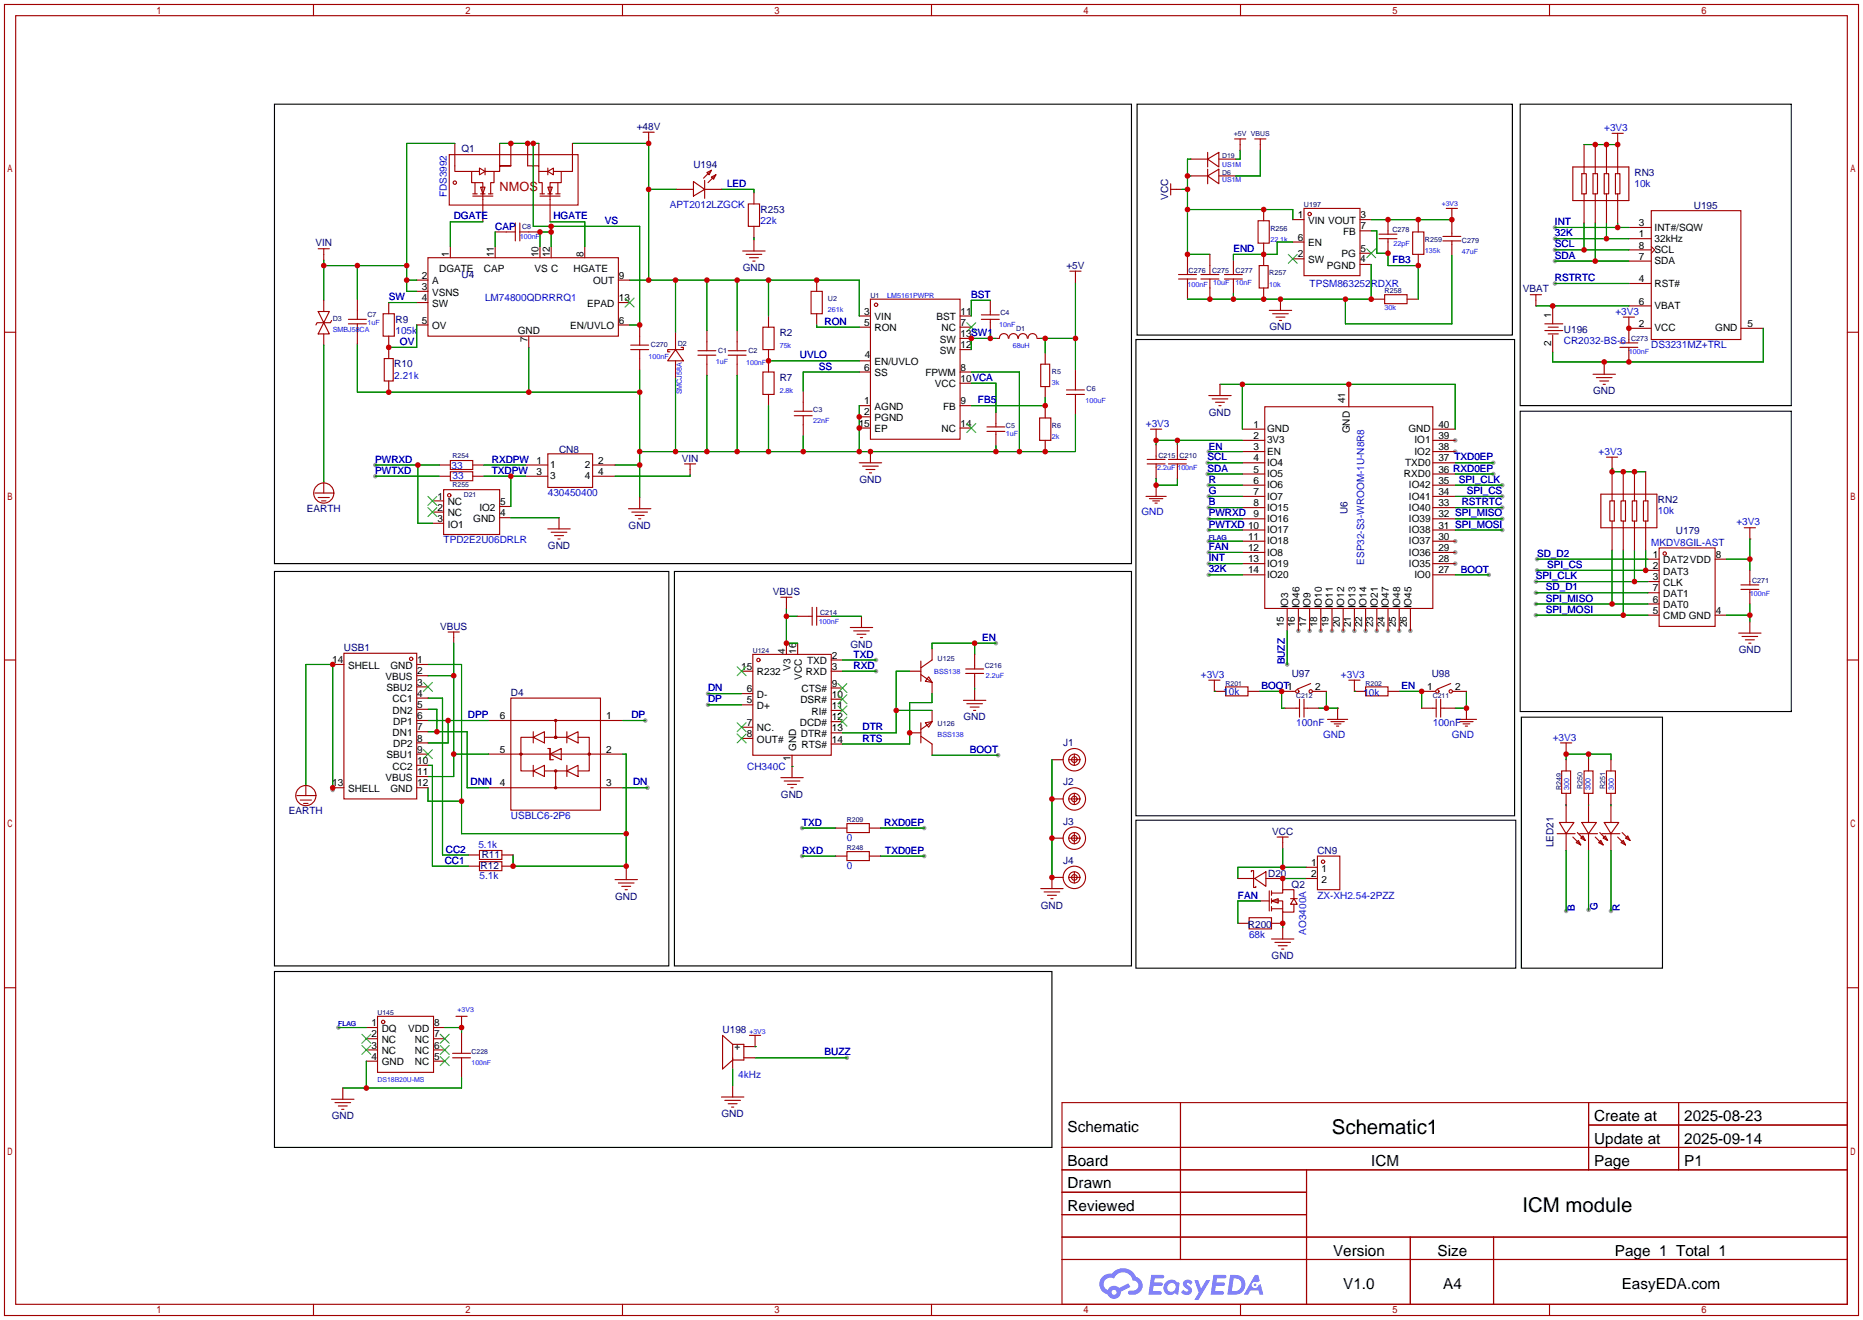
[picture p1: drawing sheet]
<svg xmlns="http://www.w3.org/2000/svg" width="422mm" height="299mm" viewBox="0 0 422 299" stroke-linecap="round" stroke-linejoin="round" font-family="sans-serif">
<defs><g id="words">
<g font-size="4.6">
<text x="302" y="257">Schematic1</text>
<text x="345.2" y="274.8">ICM module</text>
</g>
<g font-size="3.5">
<text x="242.1" y="256.7">Schematic</text>
<text x="361.5" y="254.2">Create at</text>
<text x="381.9" y="254.2">2025-08-23</text>
<text x="361.5" y="259.2">Update at</text>
<text x="381.9" y="259.2">2025-09-14</text>
<text x="242.1" y="264.3">Board</text>
<text x="242.1" y="269.4">Drawn</text>
<text x="310.9" y="264.3">ICM</text>
<text x="361.5" y="264.3">Page</text>
<text x="381.9" y="264.3">P1</text>
<text x="242.1" y="274.5">Reviewed</text>
<text x="302.3" y="284.6">Version</text>
<text x="326" y="284.6">Size</text>
<text x="366.2" y="284.6">Page 1 Total 1</text>
<text x="304.6" y="292.3">V1.0</text>
<text x="327.2" y="292.3">A4</text>
<text x="367.7" y="292.3">EasyEDA.com</text>
</g>
<text font-size="2.9" fill="#a00000" x="113.3" y="43.4">NMOS</text>
<g font-size="2.3" fill="#000080">
<text x="144.4" y="29.4">+48V</text>
<text x="104.6" y="34.5">Q1</text>
<text x="157.2" y="38.1">U194</text>
<text x="370.6" y="39.8">RN3</text>
<text x="264.9" y="45.3" transform="rotate(-90 264.9 45.3)">VCC</text>
<text x="384" y="47.5">U195</text>
<text x="172.5" y="48.2">R253</text>
<text x="71.5" y="55.8">VIN</text>
<text x="104.6" y="63">U4</text>
<text x="168.4" y="61.4">GND</text>
<text x="241.8" y="60.9">+5V</text>
<text x="345.3" y="66.3">VBAT</text>
<text x="89.7" y="73.1">R9</text>
<text x="176.8" y="76.2">R2</text>
<text x="287.8" y="74.9">GND</text>
<text x="354.6" y="75.4">U196</text>
<text x="89.4" y="83.3">R10</text>
<text x="176.8" y="86.3">R7</text>
<text x="361.2" y="89.4">GND</text>
<text x="274.1" y="94.2">GND</text>
<text x="126.7" y="102.6">CN8</text>
<text x="154.6" y="104.6">VIN</text>
<text x="194.8" y="109.4">GND</text>
<text x="69.6" y="116">EARTH</text>
<text x="142.5" y="119.9">GND</text>
<text x="305.5" y="116.6" transform="rotate(-90 305.5 116.6)">U6</text>
<text x="375.9" y="114">RN2</text>
<text x="124.2" y="124.4">GND</text>
<text x="380" y="121.1">U179</text>
<text x="175.2" y="134.8">VBUS</text>
<text x="99.8" y="142.7">VBUS</text>
<text x="78" y="147.5">USB1</text>
<text x="192.8" y="146.8">GND</text>
<text x="394.2" y="148">GND</text>
<text x="292.9" y="153.5">U97</text>
<text x="324.6" y="153.5">U98</text>
<text x="115.8" y="157.7">D4</text>
<text x="218.5" y="163.3">GND</text>
<text x="241" y="169.1">J1</text>
<text x="241" y="178">J2</text>
<text x="65.5" y="184.6">EARTH</text>
<text x="177.1" y="180.8">GND</text>
<text x="241" y="186.9">J3</text>
<text x="288.4" y="189.2">VCC</text>
<text x="109" y="197.1">R12</text>
<text x="109.2" y="194.5">R11</text>
<text x="241" y="195.8">J4</text>
<text x="298.7" y="193.5">CN9</text>
<text x="352.3" y="192" transform="rotate(-90 352.3 192)">LED21</text>
<text x="139.5" y="203.9">GND</text>
<text x="287.5" y="198.8">D20</text>
<text x="292.9" y="201.4">Q2</text>
<text x="236" y="206">GND</text>
<text x="283" y="210.3">R200</text>
<text x="288.3" y="217.4">GND</text>
<text x="163.8" y="234.2">U198</text>
<text x="75.2" y="253.7">GND</text>
<text x="163.6" y="253.2">GND</text>
</g>
<g font-size="2.3" fill="#00f">
<text x="363.7" y="29.7">+3V3</text>
<text x="101.3" y="44.7" transform="rotate(-90 101.3 44.7)">FDS3992</text>
<text x="151.9" y="47.2">APT2012LZGCK</text>
<text x="164.8" y="42.4">LED</text>
<text x="370.6" y="42.4">10k</text>
<text x="102.9" y="49.7">DGATE</text>
<text x="112.3" y="52">CAP</text>
<text x="125.5" y="49.7">HGATE</text>
<text x="137.2" y="50.8">VS</text>
<text x="172.5" y="50.8">22k</text>
<text x="352.6" y="51">INT</text>
<text x="352.6" y="53.6">32K</text>
<text x="279.7" y="57.1">END</text>
<text x="315.7" y="59.7">FB3</text>
<text x="352.6" y="56.1">SCL</text>
<text x="352.6" y="58.6">SDA</text>
<text x="296.9" y="65">TPSM863252RDXR</text>
<text x="352.6" y="63.7">RSTRTC</text>
<text x="88.1" y="68">SW</text>
<text x="110" y="68.3">LM74800QDRRRQ1</text>
<text x="220.2" y="67.5">BST</text>
<text x="366.3" y="71.3">+3V3</text>
<text x="89.7" y="75.7">105k</text>
<text x="186.9" y="73.6">RON</text>
<text x="354.6" y="77.9">CR2032-BS-6</text>
<text x="90.7" y="78.2">OV</text>
<text x="181.4" y="81.2">UVLO</text>
<text x="185.7" y="83.8">SS</text>
<text x="374.4" y="79">DS3231MZ+TRL</text>
<text x="89.4" y="85.8">2.21k</text>
<text x="221.7" y="91.4">FB5</text>
<text x="259.8" y="96.9">+3V3</text>
<text x="85.1" y="104.9">PWRXD</text>
<text x="85.1" y="107.4">PWTXD</text>
<text x="102.4" y="106.4">33</text>
<text x="111.5" y="104.9">RXDPW</text>
<text x="111.5" y="107.4">TXDPW</text>
<text x="273.8" y="104.4">SCL</text>
<text x="273.8" y="106.9">SDA</text>
<text x="362.5" y="103.1">+3V3</text>
<text x="102.6" y="108.7">33</text>
<text x="124.2" y="112.5">430450400</text>
<text x="274.1" y="109.4">R</text>
<text x="274.1" y="112">G</text>
<text x="330.8" y="109.4">SPI_CLK</text>
<text x="332.5" y="112">SPI_CS</text>
<text x="258.8" y="116.7">GND</text>
<text x="274.1" y="114.5">B</text>
<text x="274.1" y="117.1">PWRXD</text>
<text x="274.1" y="119.6">PWTXD 10</text>
<text x="331.4" y="114.5">RSTRTC</text>
<text x="375.9" y="116.6">10k</text>
<text x="393.7" y="119.1">+3V3</text>
<text x="100.6" y="123.2">TPD2E2U06DRLR</text>
<text x="274.1" y="124.7">FAN</text>
<text x="374.4" y="123.7">MKDV8GIL-AST</text>
<text x="274.1" y="127.2">INT</text>
<text x="274.1" y="129.8">32K</text>
<text x="309.3" y="128" transform="rotate(-90 309.3 128)">ESP32-S3-WROOM-1U-N8R8</text>
<text x="348.2" y="131.3">SPI_CLK</text>
<text x="348.5" y="126.2">SD_D2</text>
<text x="350.8" y="128.7">SPI_CS</text>
<text x="350.5" y="136.4">SPI_MISO</text>
<text x="350.5" y="133.8">SD_D1</text>
<text x="350.5" y="138.9">SPI_MOSI</text>
<text x="193.5" y="149.1">TXD</text>
<text x="222.7" y="145.3">EN</text>
<text x="193.5" y="151.6">RXD</text>
<text x="272.3" y="153.8">+3V3</text>
<text x="291.3" y="150.6" transform="rotate(-90 291.3 150.6)">BUZZ</text>
<text x="304" y="153.8">+3V3</text>
<text x="160.5" y="159.2">DP</text>
<text x="160.5" y="156.7">DN</text>
<text x="277.4" y="157.4">10k</text>
<text x="309.1" y="157.7">10k</text>
<text x="106.1" y="162.8">DPP</text>
<text x="143.2" y="162.8">DP</text>
<text x="195.6" y="165.6">DTR</text>
<text x="293.9" y="164.6">100nF</text>
<text x="300" y="167.2">GND</text>
<text x="324.9" y="164.6">100nF</text>
<text x="329.2" y="167.2">GND</text>
<text x="352" y="168">+3V3</text>
<text x="195.6" y="168.1">RTS</text>
<text x="219.9" y="170.7">BOOT</text>
<text x="106.7" y="178">DNN</text>
<text x="143.5" y="178">DN</text>
<text x="169.4" y="174.5">CH340C</text>
<text x="115.8" y="185.6">USBLC6-2P6</text>
<text x="181.9" y="187.2">TXD</text>
<text x="192" y="190.7">0</text>
<text x="200.5" y="187.2">RXD0EP</text>
<text x="100.8" y="195.8">CC1</text>
<text x="101.1" y="193.3">CC2</text>
<text x="108.5" y="192.2">5.1k</text>
<text x="181.9" y="193.5">RXD</text>
<text x="192" y="197.1">0</text>
<text x="200.7" y="193.5">TXD0EP</text>
<text x="108.7" y="199.4">5.1k</text>
<text x="280.7" y="203.7">FAN</text>
<text x="298.7" y="203.7">ZX-XH2.54-2PZZ</text>
<text x="357.1" y="206.5" transform="rotate(-90 357.1 206.5)">B</text>
<text x="362.2" y="206.2" transform="rotate(-90 362.2 206.2)">G</text>
<text x="367.2" y="206.5" transform="rotate(-90 367.2 206.5)">R</text>
<text x="283.2" y="212.6">68k</text>
<text x="296.1" y="211.8" transform="rotate(-90 296.1 211.8)">AO3400A</text>
<text x="186.9" y="239.2">BUZZ</text>
<text x="167.4" y="244.3">4kHz</text>
</g>
<g font-size="2.3">
<text x="294.3" y="49.5">1</text>
<text x="296.6" y="50.7">VIN VOUT</text>
<text x="304.5" y="53.3">FB</text>
<text x="308.5" y="49.5">3</text>
<text x="308.5" y="52">7</text>
<text x="371.6" y="53.8">1</text>
<text x="371.6" y="51.3">3</text>
<text x="375.2" y="52.3">INT#/SQW</text>
<text x="101.8" y="58.3" transform="rotate(-90 101.8 58.3)">1</text>
<text x="112" y="58.3" transform="rotate(-90 112 58.3)">11</text>
<text x="122.1" y="58.3" transform="rotate(-90 122.1 58.3)">10</text>
<text x="124.7" y="58.3" transform="rotate(-90 124.7 58.3)">12</text>
<text x="132.3" y="58.3" transform="rotate(-90 132.3 58.3)">8</text>
<text x="294.3" y="58.4">2</text>
<text x="294.3" y="54.6">6</text>
<text x="296.6" y="59.6">SW</text>
<text x="296.6" y="55.8">EN</text>
<text x="304.1" y="58.4">PG</text>
<text x="308.4" y="59.4">4</text>
<text x="308.5" y="57.1">5</text>
<text x="371.6" y="58.9">7</text>
<text x="371.6" y="56.3">8</text>
<text x="375.2" y="54.8">32kHz</text>
<text x="375.2" y="59.9">SDA</text>
<text x="375.2" y="57.3">SCL</text>
<text x="95.6" y="65.7">3</text>
<text x="95.6" y="63.2">2</text>
<text x="98" y="64.5">A</text>
<text x="99.6" y="61.7">DGATE</text>
<text x="109.7" y="61.7">CAP</text>
<text x="121.2" y="61.7">VS C</text>
<text x="130" y="61.7">HGATE</text>
<text x="134.5" y="64.5">OUT</text>
<text x="140.3" y="63.2">9</text>
<text x="300.9" y="60.9">PGND</text>
<text x="371.6" y="64">4</text>
<text x="375.2" y="65">RST#</text>
<text x="95.6" y="68.3">4</text>
<text x="98" y="69.5">SW</text>
<text x="98" y="67">VSNS</text>
<text x="133.1" y="69.5">EPAD</text>
<text x="140.3" y="68.3">13</text>
<text x="196" y="71.3">3</text>
<text x="217.8" y="71.3">11</text>
<text x="371.6" y="69">6</text>
<text x="375.2" y="70">VBAT</text>
<text x="95.6" y="73.3">5</text>
<text x="98" y="74.6">OV</text>
<text x="117.4" y="75.7">GND</text>
<text x="119.6" y="77.6" transform="rotate(-90 119.6 77.6)">7</text>
<text x="129.3" y="74.6">EN/UVLO</text>
<text x="140.3" y="73.3">6</text>
<text x="196" y="73.9">5</text>
<text x="198.3" y="72.6">VIN</text>
<text x="198.3" y="75.1">RON</text>
<text x="212.3" y="72.6">BST</text>
<text x="213.1" y="77.7">SW</text>
<text x="213.5" y="75.1">NC</text>
<text x="217.8" y="73.9">7</text>
<text x="217.8" y="76.4">13SW1</text>
<text x="351.7" y="72.1" transform="rotate(-90 351.7 72.1)">1</text>
<text x="371.6" y="74.1">2</text>
<text x="375.2" y="75.1">VCC</text>
<text x="388.9" y="75.1">GND</text>
<text x="396.2" y="74.1">5</text>
<text x="196.1" y="81.2">4</text>
<text x="198.3" y="82.7">EN/UVLO</text>
<text x="213.1" y="80.2">SW</text>
<text x="217.8" y="78.9">12</text>
<text x="351.7" y="78.5" transform="rotate(-90 351.7 78.5)">2</text>
<text x="196" y="84">6</text>
<text x="198.3" y="85.3">SS</text>
<text x="209.8" y="85.3">FPWM</text>
<text x="212" y="87.8">VCC</text>
<text x="217.8" y="84">8</text>
<text x="217.8" y="86.6">10VCA</text>
<text x="196" y="91.6">1</text>
<text x="196" y="94.2">2</text>
<text x="198.3" y="92.9">AGND</text>
<text x="198.3" y="95.4">PGND</text>
<text x="213.8" y="92.9">FB</text>
<text x="217.8" y="91.6">9</text>
<text x="305" y="91.4" transform="rotate(-90 305 91.4)">41</text>
<text x="194.7" y="96.7">15</text>
<text x="198.3" y="98">EP</text>
<text x="213.5" y="98">NC</text>
<text x="217.8" y="96.7">14</text>
<text x="284.2" y="99.5">2</text>
<text x="284.2" y="97">1</text>
<text x="287.3" y="100.5">3V3</text>
<text x="287.3" y="98">GND</text>
<text x="306" y="98.2" transform="rotate(-90 306 98.2)">GND</text>
<text x="319.3" y="98">GND</text>
<text x="320.7" y="100.5">IO1</text>
<text x="326.1" y="99.5">39</text>
<text x="326.1" y="97">40</text>
<text x="121.7" y="107.6">3</text>
<text x="121.7" y="105.1">1</text>
<text x="124.7" y="106.1">1</text>
<text x="132.6" y="106.1">2</text>
<text x="135.6" y="107.6">4</text>
<text x="135.6" y="105.1">2</text>
<text x="284.2" y="107.1">5</text>
<text x="284.2" y="104.6">4</text>
<text x="284.2" y="102.1">3</text>
<text x="287.3" y="105.6">IO4</text>
<text x="287.3" y="103.1">EN</text>
<text x="318.6" y="105.6">TXD0</text>
<text x="320.7" y="103.1">IO2</text>
<text x="326.1" y="107.1">36 RXD0EP</text>
<text x="326.1" y="104.6">37 TXD0EP</text>
<text x="326.1" y="102.1">38</text>
<text x="99.2" y="113.2">1</text>
<text x="124.7" y="108.7">3</text>
<text x="132.6" y="108.7">4</text>
<text x="284.2" y="112.2">7</text>
<text x="284.2" y="109.7">6</text>
<text x="287.3" y="113.2">IO7</text>
<text x="287.3" y="110.7">IO6</text>
<text x="287.3" y="108.1">IO5</text>
<text x="318.3" y="108.1">RXD0</text>
<text x="319.4" y="113.2">IO41</text>
<text x="319.4" y="110.7">IO42</text>
<text x="326.1" y="112.2">34</text>
<text x="326.1" y="109.7">35</text>
<text x="99.2" y="115.8">2</text>
<text x="99.2" y="118.3">3</text>
<text x="101.5" y="114.5">NC</text>
<text x="101.5" y="117">NC</text>
<text x="101.5" y="119.6">IO1</text>
<text x="107.3" y="118.3">GND</text>
<text x="108.7" y="115.8">IO2</text>
<text x="113.4" y="117">4</text>
<text x="113.4" y="114.5">5</text>
<text x="284.2" y="117.3">9</text>
<text x="284.2" y="114.8">8</text>
<text x="287.3" y="118.3">IO16</text>
<text x="287.3" y="115.8">IO15</text>
<text x="319.4" y="118.3">IO39</text>
<text x="319.4" y="115.8">IO40</text>
<text x="326.1" y="119.8">31 SPI_MOSI</text>
<text x="326.1" y="117.3">32 SPI_MISO</text>
<text x="326.1" y="114.8">33</text>
<text x="283" y="124.9">12</text>
<text x="283" y="122.4">11</text>
<text x="287.3" y="125.9">IO8</text>
<text x="287.3" y="123.4">IO18</text>
<text x="287.3" y="120.8">IO17</text>
<text x="319.4" y="125.9">IO36</text>
<text x="319.4" y="123.4">IO37</text>
<text x="319.4" y="120.8">IO38</text>
<text x="326.1" y="124.9">29</text>
<text x="326.1" y="122.4">30</text>
<text x="283" y="130">14</text>
<text x="283" y="127.5">13</text>
<text x="287.3" y="131">IO20</text>
<text x="287.3" y="128.5">IO19</text>
<text x="319.4" y="128.5">IO35</text>
<text x="320.7" y="131">IO0</text>
<text x="326.1" y="130">27</text>
<text x="326.1" y="127.5">28</text>
<text x="374.8" y="126.4">1</text>
<text x="374.8" y="129">2</text>
<text x="374.8" y="131.5">3</text>
<text x="377.1" y="127.7">DAT2VDD</text>
<text x="377.1" y="130.2">DAT3</text>
<text x="389" y="126.4">8</text>
<text x="292.1" y="137.9" transform="rotate(-90 292.1 137.9)">IO3</text>
<text x="294.6" y="137.9" transform="rotate(-90 294.6 137.9)">IO46</text>
<text x="297.1" y="137.9" transform="rotate(-90 297.1 137.9)">IO9</text>
<text x="299.7" y="137.9" transform="rotate(-90 299.7 137.9)">IO10</text>
<text x="302.2" y="137.9" transform="rotate(-90 302.2 137.9)">IO11</text>
<text x="304.8" y="137.9" transform="rotate(-90 304.8 137.9)">IO12</text>
<text x="307.3" y="137.9" transform="rotate(-90 307.3 137.9)">IO13</text>
<text x="309.8" y="137.9" transform="rotate(-90 309.8 137.9)">IO14</text>
<text x="312.4" y="137.9" transform="rotate(-90 312.4 137.9)">IO21</text>
<text x="314.9" y="137.9" transform="rotate(-90 314.9 137.9)">IO47</text>
<text x="317.5" y="137.9" transform="rotate(-90 317.5 137.9)">IO48</text>
<text x="320" y="137.9" transform="rotate(-90 320 137.9)">IO45</text>
<text x="374.8" y="136.6">6</text>
<text x="374.8" y="134.1">7</text>
<text x="377.1" y="132.8">CLK</text>
<text x="377.1" y="137.9">DAT0</text>
<text x="377.1" y="135.3">DAT1</text>
<text x="291" y="142.2" transform="rotate(-90 291 142.2)">15</text>
<text x="293.6" y="142.2" transform="rotate(-90 293.6 142.2)">16</text>
<text x="296.1" y="142.2" transform="rotate(-90 296.1 142.2)">17</text>
<text x="298.7" y="142.2" transform="rotate(-90 298.7 142.2)">18</text>
<text x="301.2" y="142.2" transform="rotate(-90 301.2 142.2)">19</text>
<text x="303.7" y="142.2" transform="rotate(-90 303.7 142.2)">20</text>
<text x="306.3" y="142.2" transform="rotate(-90 306.3 142.2)">21</text>
<text x="308.8" y="142.2" transform="rotate(-90 308.8 142.2)">22</text>
<text x="311.4" y="142.2" transform="rotate(-90 311.4 142.2)">23</text>
<text x="313.9" y="142.2" transform="rotate(-90 313.9 142.2)">24</text>
<text x="316.4" y="142.2" transform="rotate(-90 316.4 142.2)">25</text>
<text x="319" y="142.2" transform="rotate(-90 319 142.2)">26</text>
<text x="374.8" y="139.1">5</text>
<text x="377.1" y="140.4">CMD GND</text>
<text x="389" y="139.1">4</text>
<text x="178" y="148.2" transform="rotate(-90 178 148.2)">4</text>
<text x="180.5" y="148.2" transform="rotate(-90 180.5 148.2)">16</text>
<text x="188.6" y="149.3">2</text>
<text x="75.3" y="150.3">14</text>
<text x="78.9" y="151.6">SHELL</text>
<text x="87.4" y="154.1">VBUS</text>
<text x="88.5" y="151.6">GND</text>
<text x="94.6" y="150.3">1</text>
<text x="94.6" y="152.9">2</text>
<text x="94.6" y="155.4">3</text>
<text x="168" y="151.8">15</text>
<text x="171.6" y="153.1">R232</text>
<text x="179.3" y="152.1" transform="rotate(-90 179.3 152.1)">V3</text>
<text x="181.8" y="154.1" transform="rotate(-90 181.8 154.1)">VCC</text>
<text x="182.7" y="153.1">RXD</text>
<text x="183" y="150.6">TXD</text>
<text x="188.6" y="151.8">3</text>
<text x="188.6" y="155.6">9</text>
<text x="87.6" y="156.7">SBU2</text>
<text x="89" y="159.2">CC1</text>
<text x="89" y="161.7">DN2</text>
<text x="94.6" y="157.9">4</text>
<text x="94.6" y="160.5">5</text>
<text x="169.3" y="159.5">5</text>
<text x="169.3" y="156.9">6</text>
<text x="171.6" y="160.7">D+</text>
<text x="171.6" y="158.2">D-</text>
<text x="181.5" y="159.5">DSR#</text>
<text x="181.7" y="156.9">CTS#</text>
<text x="184" y="162">RI#</text>
<text x="188.6" y="158.2">10</text>
<text x="188.6" y="160.7">11</text>
<text x="298.2" y="156.4">2</text>
<text x="323.6" y="156.4">1</text>
<text x="329.9" y="156.4">2</text>
<text x="89" y="166.8">DN1</text>
<text x="89.1" y="164.3">DP1</text>
<text x="94.6" y="163">6</text>
<text x="94.6" y="165.6">7</text>
<text x="113.3" y="163">6</text>
<text x="137.4" y="163">1</text>
<text x="169.3" y="164.5">7</text>
<text x="169.3" y="167.1">8</text>
<text x="171.6" y="165.8">NC.</text>
<text x="181.4" y="164.5">DCD#</text>
<text x="181.6" y="167.1">DTR#</text>
<text x="188.6" y="163.3">12</text>
<text x="188.6" y="165.8">13</text>
<text x="87.6" y="171.9">SBU1</text>
<text x="89.1" y="169.4">DP2</text>
<text x="94.6" y="168.1">8</text>
<text x="94.6" y="170.6">9</text>
<text x="94.6" y="173.2">10</text>
<text x="113.3" y="170.6">5</text>
<text x="137.4" y="170.6">2</text>
<text x="171.6" y="168.3">OUT#</text>
<text x="179.3" y="172.6" transform="rotate(-90 179.3 172.6)">1</text>
<text x="180.5" y="170.3" transform="rotate(-90 180.5 170.3)">GND</text>
<text x="181.7" y="169.6">RTS#</text>
<text x="188.6" y="168.3">14</text>
<text x="75.3" y="178.3">13</text>
<text x="78.9" y="179.5">SHELL</text>
<text x="87.4" y="177">VBUS</text>
<text x="88.5" y="179.5">GND</text>
<text x="89" y="174.4">CC2</text>
<text x="94.6" y="175.7">11</text>
<text x="94.6" y="178.3">12</text>
<text x="113.3" y="178.3">4</text>
<text x="137.4" y="178.3">3</text>
<text x="297.3" y="196.3">1</text>
<text x="299.6" y="197.6">1</text>
<text x="297.3" y="198.8">2</text>
<text x="299.6" y="200.1">2</text>
<text x="84.2" y="232.6">1</text>
<text x="86.5" y="233.9">DQ</text>
<text x="92.6" y="233.9">VDD</text>
<text x="98.4" y="232.6">8</text>
<text x="84.2" y="235.1">2</text>
<text x="84.2" y="237.7">3</text>
<text x="86.5" y="236.4">NC</text>
<text x="86.5" y="239">NC</text>
<text x="94.1" y="239">NC</text>
<text x="94.1" y="236.4">NC</text>
<text x="98.4" y="237.7">6</text>
<text x="98.4" y="235.1">7</text>
<text x="166.6" y="237.9">+</text>
<text x="84.2" y="240.2">4</text>
<text x="86.5" y="241.5">GND</text>
<text x="94.1" y="241.5">NC</text>
<text x="98.4" y="240.2">5</text>
</g>
<g font-size="2.2" fill="#00f">
<text x="274.1" y="101.9">EN</text>
<text x="331.2" y="129.9">BOOT</text>
<text x="286" y="156.3">BOOT1</text>
<text x="317.8" y="156.3">EN</text>
</g>
<g font-size="1.6" fill="#000080">
<text x="277.1" y="35.8">D19</text>
<text x="279.7" y="30.8">+5V VBUS</text>
<text x="277.1" y="39.6">D6</text>
<text x="295.7" y="46.9">U197</text>
<text x="118.4" y="52">C8</text>
<text x="288" y="52.3">R256</text>
<text x="315.7" y="52.5">C278</text>
<text x="323.1" y="54.8">R259</text>
<text x="331.5" y="55">C279</text>
<text x="269.5" y="61.9">C276</text>
<text x="274.8" y="61.9">C275</text>
<text x="280.2" y="61.9">C277</text>
<text x="287.8" y="62.4">R257</text>
<text x="83.3" y="71.8">C7</text>
<text x="187.7" y="68.3">U2</text>
<text x="197.4" y="67.5">U1</text>
<text x="226.8" y="71.3">C4</text>
<text x="313.9" y="66.5">R258</text>
<text x="75.4" y="72.8">D3</text>
<text x="230.4" y="75.1">D1</text>
<text x="369.8" y="77.4">C273</text>
<text x="147.6" y="78.7">C270</text>
<text x="153.7" y="78.4">D2</text>
<text x="162.8" y="79.9">C1</text>
<text x="169.7" y="79.9">C2</text>
<text x="238.5" y="84.8">R5</text>
<text x="246.4" y="88.6">C6</text>
<text x="184.4" y="93.4">C3</text>
<text x="228.1" y="97">C5</text>
<text x="238.5" y="97">R6</text>
<text x="102.6" y="103.8">R254</text>
<text x="262.6" y="103.8">C215 C210</text>
<text x="102.6" y="110.4">R255</text>
<text x="105.2" y="112.7">D21</text>
<text x="397.3" y="132.3">C271</text>
<text x="185.9" y="139.4">C214</text>
<text x="170.7" y="148">U124</text>
<text x="212.6" y="149.8">U125</text>
<text x="223.3" y="151.3">C216</text>
<text x="277.9" y="155.4">R201</text>
<text x="309.6" y="155.4">R202</text>
<text x="293.9" y="158.2">C212</text>
<text x="324.9" y="158.2">C211</text>
<text x="212.6" y="164.5">U126</text>
<text x="354" y="179.1" transform="rotate(-90 354 179.1)">R249</text>
<text x="358.8" y="178.8" transform="rotate(-90 358.8 178.8)">R250</text>
<text x="363.9" y="178.8" transform="rotate(-90 363.9 178.8)">R251</text>
<text x="192" y="186.4">R209</text>
<text x="192" y="192.7">R248</text>
<text x="85.6" y="230.1">U145</text>
<text x="106.9" y="239">C228</text>
</g>
<g font-size="1.6" fill="#00f">
<text x="277.1" y="41.3">US1M</text>
<text x="277.1" y="37.8">US1M</text>
<text x="326.9" y="46.7">+3V3</text>
<text x="117.9" y="54.3">100nF</text>
<text x="288" y="54.8">22.1k</text>
<text x="316" y="55.8">22pF</text>
<text x="323.1" y="57.3">135k</text>
<text x="331.5" y="57.6">47uF</text>
<text x="269.2" y="65">100nF</text>
<text x="275.1" y="64.7">10uF</text>
<text x="280.2" y="64.7">10nF</text>
<text x="287.8" y="65">10k</text>
<text x="187.7" y="70.8">261k</text>
<text x="201.2" y="67.5">LM5161PWPR</text>
<text x="313.9" y="70.3">30k</text>
<text x="75.4" y="75.4">SMBJ58CA</text>
<text x="83.3" y="73.6">1uF</text>
<text x="226.6" y="74.1">10nF</text>
<text x="147.1" y="81.5">100nF</text>
<text x="162.3" y="82.5">1uF</text>
<text x="169.2" y="82.7">100nF</text>
<text x="176.8" y="78.9">75k</text>
<text x="229.6" y="78.9">68uH</text>
<text x="369.3" y="80.2">100nF</text>
<text x="154.6" y="89.4" transform="rotate(-90 154.6 89.4)">SMCJ58A</text>
<text x="176.8" y="89.1">2.8k</text>
<text x="238.5" y="87.3">3k</text>
<text x="184.4" y="95.9">22nF</text>
<text x="246.1" y="91.4">100uF</text>
<text x="228.1" y="98.7">1uF</text>
<text x="238.5" y="99.5">2k</text>
<text x="262.4" y="106.6">2.2uF</text>
<text x="267" y="106.6">100nF</text>
<text x="274.1" y="122.4">FLAG</text>
<text x="396.7" y="135.1">100nF</text>
<text x="185.7" y="141.4">100nF</text>
<text x="211.8" y="152.8">BSS138</text>
<text x="223.5" y="153.6">2.2uF</text>
<text x="212.6" y="167.1">BSS138</text>
<text x="355.8" y="179.1" transform="rotate(-90 355.8 179.1)">300</text>
<text x="360.6" y="179.1" transform="rotate(-90 360.6 179.1)">300</text>
<text x="365.9" y="179.1" transform="rotate(-90 365.9 179.1)">300</text>
<text x="76.7" y="232.6">FLAG</text>
<text x="103.8" y="229.5">+3V3</text>
<text x="169.9" y="234.3">+3V3</text>
<text x="85.6" y="245.3">DS18B20U-MS</text>
<text x="106.9" y="241.5">100nF</text>
</g>
</g></defs>
<g fill="#999">
<circle cx="319.8" cy="143" r=".51"/>
<circle cx="317.2" cy="143" r=".51"/>
<circle cx="314.7" cy="143" r=".51"/>
<circle cx="312.2" cy="143" r=".51"/>
<circle cx="309.6" cy="143" r=".51"/>
<circle cx="307.1" cy="143" r=".51"/>
<circle cx="304.5" cy="143" r=".51"/>
<circle cx="302" cy="143" r=".51"/>
<circle cx="299.5" cy="143" r=".51"/>
<circle cx="296.9" cy="143" r=".51"/>
<circle cx="294.4" cy="143" r=".51"/>
<circle cx="329.9" cy="127.8" r=".51"/>
<circle cx="329.9" cy="125.2" r=".51"/>
<circle cx="329.9" cy="122.7" r=".51"/>
<circle cx="329.9" cy="102.4" r=".51"/>
<circle cx="329.9" cy="99.8" r=".51"/>
<circle cx="146.3" cy="163.3" r=".51"/>
<circle cx="146.8" cy="178.6" r=".51"/>
<circle cx="75.4" cy="179.1" r=".51"/>
<circle cx="226.3" cy="171.2" r=".51"/>
<circle cx="198.6" cy="149.6" r=".51"/>
<circle cx="198.6" cy="152.1" r=".51"/>
<circle cx="225.8" cy="145.8" r=".51"/>
<circle cx="160.5" cy="159.8" r=".51"/>
<circle cx="160.5" cy="157.2" r=".51"/>
<circle cx="209.5" cy="187.7" r=".51"/>
<circle cx="209.5" cy="194.1" r=".51"/>
<circle cx="181.9" cy="187.7" r=".51"/>
<circle cx="181.9" cy="194.1" r=".51"/>
<circle cx="338.6" cy="107.4" r=".51"/>
<circle cx="338.6" cy="104.9" r=".51"/>
<circle cx="337.6" cy="130.3" r=".51"/>
<circle cx="274.1" cy="102.4" r=".51"/>
<circle cx="274.1" cy="125.2" r=".51"/>
<circle cx="274.1" cy="110" r=".51"/>
<circle cx="274.1" cy="112.5" r=".51"/>
<circle cx="274.1" cy="115.1" r=".51"/>
<circle cx="85.1" cy="105.4" r=".51"/>
<circle cx="85.1" cy="107.9" r=".51"/>
<circle cx="360.2" cy="206.2" r=".51"/>
<circle cx="365.3" cy="206.5" r=".51"/>
<circle cx="355.1" cy="206.5" r=".51"/>
<circle cx="348.2" cy="139.4" r=".51"/>
<circle cx="348.2" cy="136.9" r=".51"/>
<circle cx="348.2" cy="134.4" r=".51"/>
<circle cx="348.2" cy="131.8" r=".51"/>
<circle cx="348.5" cy="129.3" r=".51"/>
<circle cx="348.5" cy="126.7" r=".51"/>
<circle cx="340.6" cy="112.5" r=".51"/>
<circle cx="340.6" cy="110" r=".51"/>
<circle cx="352.6" cy="56.6" r=".51"/>
<circle cx="352.6" cy="59.2" r=".51"/>
<circle cx="352.6" cy="64.3" r=".51"/>
<circle cx="352.6" cy="51.6" r=".51"/>
<circle cx="352.6" cy="54.1" r=".51"/>
<circle cx="274.1" cy="117.6" r=".51"/>
<circle cx="274.1" cy="120.1" r=".51"/>
<circle cx="273.8" cy="104.9" r=".51"/>
<circle cx="273.8" cy="107.4" r=".51"/>
<circle cx="274.1" cy="127.8" r=".51"/>
<circle cx="274.1" cy="130.3" r=".51"/>
<circle cx="340.6" cy="120.1" r=".51"/>
<circle cx="340.6" cy="117.6" r=".51"/>
<circle cx="340.6" cy="115.1" r=".51"/>
<circle cx="76.7" cy="232.9" r=".51"/>
<circle cx="274.1" cy="122.7" r=".51"/>
<circle cx="192" cy="239.8" r=".51"/>
<circle cx="291.8" cy="150.6" r=".51"/>
</g>
<g fill="none" stroke="#a10000" stroke-width=".25">
<path d="M1 1h420.4v297.2h-420.4zM3.6 3.6h415.2v292.1h-415.2zM71.1 1v2.6M141.1 1v2.6M211.2 1v2.6M281.3 1v2.6M351.3 1v2.6M1 75.3h2.6M418.8 75.3h2.6M1 149.6h2.6M418.8 149.6h2.6M1 223.9h2.6"/>
<path d="M418.8 223.9h2.6M240.8 249.9h178v45.8h-178zM267.7 249.9v35.6M360.2 249.9v15.3M360.2 255h58.6M380.6 249.9v15.3M240.8 260.1h178M240.8 265.2h178M240.8 270.3h55.4M240.8 275.3h55.4M296.2 265.2v30.5M71.1 295.7v2.5"/>
<path d="M141.1 295.7v2.5M211.2 295.7v2.5M240.8 280.4h178M240.8 285.5h178M281.3 295.7v2.5M319.8 280.4v15.3M338.6 280.4v15.3M351.3 295.7v2.5"/>
</g>
<g fill="#5487ff">
<path d="M268.5 290.3a1.3 1.3 0 0 1 1.9 .3l-.4 .6a.54 .54 0 0 0-1-.2l.2 .2a1.28 1.28 0 0 1 .8 2 1.53 1.53 0 0 1-2.2-.3l.5-.6 .8 .5a.31 .31 0 0 0 .3-.3 .31 .31 0 0 0-.2-.3 1.12 1.12 0 0 1-.7-1.9z"/>
<path d="M270.8 290.2h.8l.7 1.9 1.2-1.9h.9l-2.7 4.5h-.9l1-1.7z"/>
<path d="M261 289h2.3a.46 .46 0 0 1 .5 .1 .46 .46 0 0 1 .1 .5l-.3 .2h-1.8l-.1 .9h1.6a.4 .4 0 0 1 .3 .4 .4 .4 0 0 1-.4 .4h-1.6l-.2 1.2h1.4a.46 .46 0 0 1 .5 .1 .46 .46 0 0 1 .1 .5l-.4 .2h-2.6z"/>
<path d="M275.1 289h2.3a.47 .47 0 0 1 .5 .1 .47 .47 0 0 1 .1 .5l-.3 .2h-1.8l-.1 .9h1.6a.4 .4 0 0 1 .4 .4 .4 .4 0 0 1-.5 .4h-1.6l-.2 1.2h1.4a.46 .46 0 0 1 .5 .1 .46 .46 0 0 1 .1 .5l-.4 .2h-2.6z"/>
<path d="M284.5 289h.8l.3 1.3-.6 .4a.75 .75 0 0 0-1.1 .3 .75 .75 0 0 0 .5 1 .75 .75 0 0 0 .9-.6l.5-.3 .6 2.4h-.8l-.3-1h-1.8l-.5 1h-1z"/>
<path d="M278.9 289l-.6 4.5h1.4a2.27 2.27 0 0 0 2.7-2.3 2.27 2.27 0 0 0-2.7-2.2zM279.7 289.8a1.5 1.5 0 0 1 1.8 1.5 1.5 1.5 0 0 1-1.9 1.4h-.3z"/>
<path d="M264.4 290.6a1.6 1.6 0 0 0-.4 2.3 1.6 1.6 0 0 0 2.3 .2l.8 .4 .3-2.5-.1-.3h-.5a1.58 1.58 0 0 0-2.4-.1zM265 291.1a.98 .98 0 0 1 1.6 .5 .98 .98 0 0 1-1.1 1.2 .94 .94 0 0 1-.9-.6 .94 .94 0 0 1 .4-1.1z"/>
<path d="M250 289.4a2.37 2.37 0 0 0 1.1 4 1.54 1.54 0 0 0 1.8 1 1.54 1.54 0 0 0 1.2-1.6l2.2-1.1-.5-.8-2.1 1.1a1.57 1.57 0 0 0-2.6 .4 1.5 1.5 0 0 1-.7-2.1 1.5 1.5 0 0 1 2.2-.5 2.23 2.23 0 0 1 2.3-1.4 2.23 2.23 0 0 1 1.9 1.8 1.16 1.16 0 0 1 1.3 1.1 1.16 1.16 0 0 1-1.1 1.3h-.7a.47 .47 0 0 0-.5 .3 .47 .47 0 0 0 .4 .6 2.14 2.14 0 0 0 2.7-1.4 2.14 2.14 0 0 0-1.3-2.7 3.2 3.2 0 0 0-5.5-.7l-1.1 .1zM252 292.9a.6 .6 0 0 1 1.2 0 .6 .6 0 0 1-1.2 0z"/>
<circle cx="284.6" cy="291.3" r=".28"/>
</g>
<g fill="none" stroke="#a10000" stroke-width=".25">
<path d="M101.9 35.1h29.2v11.4h-29.2zM103.1 32.5v6.4h3.8M108.7 38.9h-1.8v2.5h2.6v2.5M108.7 38.1l1.3 .8-1.3 .7zM110 38.1v1.5M110 38.9h2v2.5h-.7v2.5M113.3 32.5v5.1h2.5h-2.5v1.3h-1.3M115.8 32.5v5.1M119.6 32.5v5.1h2.6v1.3M122.2 32.5v5.1M124.2 38.1v1.5M124.2 38.9h-2v2.5h.7v2.5"/>
<path d="M124.2 38.9l1.3-.8v1.5zM125.5 38.9h1.8v2.5h-2.6v2.5M129.8 32.5v6.4h-2.5M145.8 30h2.5M147.1 30v2.5M160.3 39.1l1-.5-.5 1zM161.3 38.6l-1.8 1.8M162.3 39.6l-1.8 1.8M270 39.9h3.8M270 36.1h3.8M273.8 39.9l2.6-1.5v3.3zM273.8 36.1l2.6-1.6v3.3z"/>
<path d="M273.8 34.5v3.3M273.8 38.4v3.3M276.4 39.9h3.8M276.4 36.1h3.8M279.9 31.5h2.5M281.2 31.5v2.5M284.5 31.5h2.5M285.8 31.5v2.5M356.6 37.8h12.7v7.7h-12.7zM358.6 39.4h1.1v4.5h-1.1zM359.2 32.8v6.6M361.2 39.4h1v4.5h-1z"/>
<path d="M361.7 32.8v6.6M363.7 39.4h1v4.5h-1zM364.2 32.8v6.6M365.5 30.2h2.5M366.3 39.4h1v4.5h-1zM366.8 32.8h.1M366.8 30.2v9.2M72.1 56.4h2.6M73.4 56.4v2.5M97 58.4h43.2v17.8h-43.2zM102.1 55.9v2.5M107.2 43.9h1"/>
<path d="M107.2 44.5h4.6M107.7 41.4v2.5M109 42.4h1l-.5 1.5zM109 43.9h1M109.5 43.9v6.4M110.7 43.9h1.1M112.3 55.9v2.5M112.3 52.6h4.5M116.8 50.5v4.1M117.9 50.5v4.1M117.9 52.6h4.5M122.4 43.9h1"/>
<path d="M122.4 44.5h4.6M122.4 55.9v2.5M124.2 42.4h1l-.5 1.5zM124.2 43.9h1M124.7 43.9v6.4M125 55.9v2.5M126 43.9h1M126.5 41.4v2.5M132.6 55.9v2.5M153.4 42.9h3.8M157.2 41.1l2.6 1.8-2.6 1.6zM159.8 42.9h3.8"/>
<path d="M159.8 40.9v4.1M161.3 40.1l1-.5-.5 1zM168.4 56.9h5.1M169.2 57.7h3.5M169.7 46.2h2.5v5.1h-2.5zM169.9 58.4h2.1M170.7 59.2h.5M170.9 43.7v2.5M170.9 51.3v2.5M170.9 54.4v2.5M265.4 42.9h2.6M265.4 41.7v2.5"/>
<path d="M269.2 57.7v4.5M274.3 57.7v4.5M279.7 58.9v3.3M285.2 50h2.6v5.1h-2.6zM286.5 47.5v2.5M286.5 55.1v5.1M293.1 49.8h2.6M293.1 58.7h2.6M293.1 54.9h2.6M295.7 47.2h12.7v15.3h-12.7zM308.4 49.8h2.5M308.4 59.9h2.5"/>
<path d="M308.4 57.4h2.5M308.4 52.3h2.5M312.7 54.1h4M312.7 53.1h4M314.7 49.8v3.3M314.7 54.1v3.3M320.3 52.6h2.5v5.1h-2.5zM321.6 50v2.6M321.6 57.7v2.5M327.2 54.6h4M327.2 53.6h4M327.9 47.2h2.6"/>
<path d="M329.2 49.8h.1M329.2 47.2v2.6M329.2 50.3v3.3M329.2 54.6v3.3M359.2 43.9v6.6M361.7 43.9v6.6M364.2 43.9v6.6M366.8 43.9v6.6M369.3 59.2h5.1M369.3 54.1h5.1M369.3 51.6h5.1M369.3 56.6h5.1"/>
<path d="M374.4 47.8h20.3v29.2h-20.3zM374.4 55.9l.8 .7-.8 .8M72.1 70.6h2.6l-1.3 2.6zM73.4 73.2l1.3 2.5h-2.6zM73.4 68.1v2.5M73.4 75.7v2.5M75.2 72.6l-.3 .6h-3l-.3 .5M79 72.4h4.1M79 73.4h4.1M81 67.8v4.6M81 73.4v4.6M86.9 71.1h2.5v5.1h-2.5z"/>
<path d="M88.1 68.6v2.5M88.1 76.2v5.1M94.5 68.6h2.5M94.5 63.5h2.5M94.5 73.7h2.5M94.5 66h2.5M119.9 76.2v2.5M140.2 68.6h2.5M140.2 63.5h2.5M140.2 73.7h2.5M143 79.2h4.1M143 78.2h4.1"/>
<path d="M145 73.7v4.5M145 79.2v4.6M153.2 79.2l1.7 2.6h-3.5zM153.2 75.4v3.8M154.4 78.7h.5v.5h-3.5v.6h.5M158.2 79.5h4.1M160.3 74.9v4.6M165.1 79.5h4.1M167.1 74.9v4.6M173 74.2h2.5v5h-2.5zM174.2 71.6v2.6M174.2 79.2v5.1"/>
<path d="M183.9 66h2.5v5.1h-2.5zM185.2 63.5v2.5M185.2 71.1v2.6M194.8 71.6h2.6M194.8 74.2h2.6M197.4 67.8h20.3v31.8h-20.3zM217.7 71.6h2.5M217.7 74.2h2.5M217.7 79.2h2.5M217.7 76.7h2.5M222.5 72.4h4.1M222.5 71.4h4.1"/>
<path d="M224.5 68.1v3.3M224.5 72.4v3.3M225.8 76.7h.8M226.6 76.7a1.01 1.01 0 0 1 1-1.1 1.01 1.01 0 0 1 1 1.1M228.8 76.7a1.01 1.01 0 0 1 1-1.1 1.01 1.01 0 0 1 1 1.1M230.9 76.7a1.01 1.01 0 0 1 1-1.1 1.01 1.01 0 0 1 1 1.1M233.1 76.7a1.01 1.01 0 0 1 1-1.1 1.01 1.01 0 0 1 1 1.1M235.2 76.7h.8M242.6 61.5h2.5M243.8 61.5v2.5M267.2 63.2h4.1M267.2 62.2h4.1"/>
<path d="M269.2 63.2v4.6M272.3 63.2h4.1M272.3 62.2h4.1M274.3 63.2v4.6M277.6 63.2h4.1M277.6 62.2h4.1M279.7 63.2v3.3M285.5 60.2h2v5.1h-2zM286.5 65.3v2.5M287.8 70.4h5.1M288.5 71.1h3.6M289.3 71.9h2"/>
<path d="M290.1 72.6h.5M290.3 67.8v2.6M311.4 67.8h2.5M313.9 66.8h5.1v2h-5.1zM319 67.8h2.6M347 66.8h2.5M348.2 66.8v2.5M350.3 73.4h4M350.3 74.9h4M351 74.2h2.3M351 75.7h2.3M352 69.6v3.8"/>
<path d="M352 75.9v3.9M367.3 78.7h4M367.3 77.7h4M368 71.9h2.6M369.3 74.4h.1M369.3 74.4h5.1M369.3 64.3h5.1M369.3 69.3h5.1M369.3 71.9v5.8M369.3 78.7v3.3M394.7 74.4h5.1M87.1 81.3h2.1v5.1h-2.1z"/>
<path d="M88.1 86.4v2.5M153.2 81.8v3.8M158.2 80.5h4.1M160.3 80.5v4.6M165.1 80.5h4.1M167.1 80.5v4.6M173 84.3h2.5v5.1h-2.5zM174.2 89.4v2.5M180.1 94.2h4M180.1 93.2h4M182.1 88.6v4.6M182.1 94.2v4.6"/>
<path d="M194.8 91.9h2.6M194.8 94.5h2.6M194.8 81.8h2.6M194.8 84.3h2.6M194.8 97h2.6M217.7 91.9h2.5M217.7 84.3h2.5M217.7 86.9h2.5M217.7 97h2.5M223.8 97.8h4M223.8 96.8h4M225.8 93.5v3.3"/>
<path d="M225.8 97.8v3.3M235.7 94.7h2.6v5.1h-2.6zM236 82.6h2v5h-2zM237 80v2.6M237 87.6v2.6M237 92.2v2.5M237 99.8v2.6M241.8 89.4h4.1M241.8 88.4h4.1M243.8 83.8v4.6M243.8 89.4v4.6M260.9 97.3h2.5"/>
<path d="M262.1 99.8h.1M262.1 97.3v2.5M274.1 89.7h5M274.8 90.4h3.6M275.6 91.2h2M276.4 91.9h.5M276.6 87.1v2.6M281.7 99.8h5.1M281.7 97.3h5.1M286.8 92.2h38.1v45.7h-38.1zM305.8 87.1v5.1M324.9 99.8h5"/>
<path d="M324.9 97.3h5M361.2 84.8h5.1M361.9 85.6h3.6M362.7 86.4h2M363.5 87.1h.5M363.7 82.3v2.5M71.4 111.8h4M72.1 112.8h2.6M72.9 113.5h1M73.4 109.2v2.6M98 116.1h2.6M98 113.5h2.6"/>
<path d="M98 118.6h2.6M99.6 108h2.5M99.6 105.4h2.5M100.6 111h12.7v10.2h-12.7zM102.1 104.4h5.1v2h-5.1zM102.1 106.9h5.1v2.1h-5.1zM107.2 108h2.5M107.2 105.4h2.5M113.3 117.3h2.5M113.3 114.8h2.5M119.1 108h5.1M119.1 105.4h5.1"/>
<path d="M124.2 102.9h10.2v7.6h-10.2zM124.2 119.9h5.1M126.7 117.3v2.6M134.4 108h5M134.4 105.4h5M142.5 115.3h5.1M143.3 116.1h3.5M144 116.8h2M144.8 117.6h.5M145 112.8v2.5M155.2 105.2h2.5M156.5 105.2v2.5"/>
<path d="M194.8 104.9h5.1M195.6 105.7h3.5M196.3 106.4h2.1M197.1 107.2h.5M197.4 102.4v2.5M259.8 112.5h4.6M260.1 105.2h4.1M260.1 104.1h4.1M260.6 113h3.1M261.4 113.5h1.5M261.9 114h.5M262.1 110h.1"/>
<path d="M262.1 100.8v3.3M262.1 105.2v3.3M262.1 110v2.5M264.9 105.2h4.1M264.9 104.1h4.1M267 100.8v3.3M267 105.2v3.3M281.7 104.9h5.1M281.7 117.6h5.1M281.7 115.1h5.1M281.7 112.5h5.1M281.7 110h5.1"/>
<path d="M281.7 107.4h5.1M281.7 102.4h5.1M324.9 104.9h5M324.9 117.6h5M324.9 115.1h5M324.9 112.5h5M324.9 110h5M324.9 107.4h5M324.9 102.4h5M363 112h12.7v7.6h-12.7zM364.2 103.6h2.6M365 113.5h1v4.6h-1z"/>
<path d="M365.5 106.2h.1M365.5 103.6v2.6M365.5 106.9v6.6M365.5 118.1v6.6M367.5 113.5h1.1v4.6h-1.1zM368 106.9v6.6M368 118.1v6.6M370.1 113.5h1v4.6h-1zM370.6 106.9v6.6M370.6 118.1v6.6M372.6 113.5h1v4.6h-1zM373.1 106.9v6.6"/>
<path d="M373.1 118.1v6.6M395.5 119.6h2.5M396.7 119.6v2.6M125 120.6h3.5M125.7 121.4h2.1M126.5 122.2h.5M177 135.4h2.6M178.3 135.4v2.5M180.8 139.7h3.3M184.1 137.7v4M185.2 137.7v4M185.2 139.7h3.3"/>
<path d="M195.3 139.7v2.5M281.7 130.3h5.1M281.7 127.8h5.1M281.7 125.2h5.1M281.7 122.7h5.1M281.7 120.1h5.1M291.8 137.9v5.1M294.4 137.9v5.1M296.9 137.9v5.1M299.5 137.9v5.1M302 137.9v5.1M304.5 137.9v5.1"/>
<path d="M307.1 137.9v5.1M309.6 137.9v5.1M312.2 137.9v5.1M314.7 137.9v5.1M317.2 137.9v5.1M319.8 137.9v5.1M324.9 130.3h5M324.9 127.8h5M324.9 125.2h5M324.9 122.7h5M324.9 120.1h5M373.6 126.7h2.6"/>
<path d="M373.6 129.3h2.6M373.6 131.8h2.6M373.6 139.4h2.6M373.6 136.9h2.6M373.6 134.4h2.6M376.2 124.2h12.7v17.8h-12.7zM388.9 126.7h2.5M388.9 139.4h2.5M394.7 133.6h4.1M394.7 132.6h4.1M396.7 122.2h.1M396.7 129.3v3.3"/>
<path d="M396.7 133.6v3.3M75.4 150.6h2.6M78 148.1h16.5v33h-16.5zM94.5 150.6h2.5M94.5 153.2h2.5M94.5 155.7h2.5M94.5 158.2h2.5M101.6 143.3h2.5M102.9 143.3v2.5M115.8 158.2h20.3v25.4h-20.3zM168.1 152.1h2.6M168.1 159.8h2.6"/>
<path d="M168.1 157.2h2.6M170.7 148.3h17.8v22.9h-17.8zM178.3 145.8v2.5M180.8 145.8v2.5M188.5 149.6h2.5M188.5 152.1h2.5M188.5 156h2.5M188.5 158.5h2.5M192.8 142.2h5.1M193.5 143h3.6M194.3 143.8h2M195.1 144.5h.5"/>
<path d="M206.2 152.1h2.6M208.8 152.9l2.5 1.8M208.8 149.9v4.5M210.6 153.4l.7 1.3-1.5-.3zM211.3 147.1v2.5l-2.5 1.8M211.3 154.7v2.5M218.4 158.7h5.1M218.9 152.7h4.1M218.9 151.6h4.1M219.2 159.5h3.6M221 148.3v3.3M221 152.7v3.3"/>
<path d="M221 156.2v2.5M274.1 154.2h2.5M275.3 156.7h.1M275.3 154.2v2.5M275.3 156.7h2.6M277.9 155.7h5.1v2h-5.1zM283 156.7h2.5M290.6 156.7h3M294.6 158.5v4.1M295.7 158.5v4.1M297.2 154.9l-3.1 1.3M297.7 156.7h3"/>
<path d="M305.8 154.2h2.6M307.1 156.7h.1M307.1 154.2v2.5M307.1 156.7h2.5M309.6 155.7h5.1v2h-5.1zM314.7 156.7h2.5M322.3 156.7h3.1M325.6 158.5v4.1M326.6 158.5v4.1M328.9 154.9l-3 1.3M329.4 156.7h3.1M394.2 143.5h5.1"/>
<path d="M395 144.3h3.5M395.7 145h2.1M396.5 145.8h.5M396.7 141v2.5M69.3 177.8v2.5M75.4 178.6h2.6M94.5 163.3h2.5M94.5 170.9h2.5M94.5 178.6h2.5M94.5 168.4h2.5M94.5 160.8h2.5M94.5 165.9h2.5"/>
<path d="M94.5 173.5h2.5M94.5 176h2.5M110.7 163.3h30.5M110.7 170.9h30.5M110.7 178.6h30.5M120.9 167.1l2.5-1.2v2.5zM120.9 174.8l2.5-1.3v2.5zM120.9 167.1h-2.8v7.7h3.1M120.9 165.9v2.5M120.9 173.5v2.5M123.4 167.1h5.1M123.4 174.8h5.1"/>
<path d="M124.2 169.7h.5v2.5h.8M124.7 170.9l2.6-1.2v2.5zM126 163.3v3.8M126 174.8v3.8M128.5 167.1l2.6-1.2v2.5zM128.5 174.8l2.6-1.3v2.5zM128.5 165.9v2.5M128.5 173.5v2.5M131.1 167.1h2.5v7.7h-2.5M168.1 164.8h2.6M168.1 167.4h2.6M177 176.3h5.1"/>
<path d="M177.8 177h3.6M178.6 177.8h2M179.3 178.6h.5M179.6 171.2v5.1M188.5 161h2.5M188.5 163.6h2.5M188.5 166.1h2.5M188.5 168.7h2.5M206.2 166.1h2.6M208.8 166.9l2.5 1.8v2.5M208.8 163.8v4.6M209.8 163.8l1.5-.2-.7 1.2z"/>
<path d="M211.3 161v2.6M211.3 163.6l-2.5 1.8M220 160.3h2M220.7 161h.5M238.5 172.2h2.5M242.3 172.2h2.6M243.6 170.9v2.6M243.6 179.8v2.6M291.3 160.5h3.3M295.7 160.5h3.3M301 163.1h4.6M301.8 163.6h3"/>
<path d="M302.5 164.1h1.5M303 164.6h.5M303.3 160.5h.1M303.3 160.5v2.6M322.3 160.5h3.3M326.6 160.5h3.3M330.2 163.1h4.6M331 163.6h3M331.7 164.1h1.5M332.2 164.6h.5M332.5 160.5h.1M332.5 160.5v2.6"/>
<path d="M353.8 168.4h2.6M354.1 174.8h2v5h-2zM355.1 170.9h.1M355.1 168.4v2.5M355.1 172.2v2.6M355.1 179.8v2.6M359.2 174.8h2v5h-2zM360.2 172.2v2.6M360.2 179.8v2.6M364.2 174.8h2.1v5h-2.1zM365.3 172.2v2.6M365.3 179.8v2.6"/>
<path d="M67.3 180.3h4.1M68.1 181.4h2.5M68.8 182.1h1M106.2 193.8h2.5M106.2 196.3h2.5M108.7 192.8h5.1v2h-5.1zM108.7 195.3h5.1v2.1h-5.1zM113.8 193.8h2.5M113.8 196.3h2.5M139.4 199.4h5.1M142 196.8v2.6M189.5 187.7h2.5"/>
<path d="M189.5 194.1h2.5M192 186.7h5.1v2h-5.1zM192 193h5.1v2.1h-5.1zM197.1 187.7h2.5M197.1 194.1h2.5M238.5 181.1h2.5M238.5 190h2.5M241 198.9h-2.5v2.5M242.3 181.1h2.6M242.3 190h2.6M242.3 198.9h2.6M243.6 188.7v2.6"/>
<path d="M243.6 197.6v2.6M280.7 199.1h3.8M283.7 197.6v-.2h.5v3.8h.5v-.3M284.5 199.1l2.5-1.5v3.3zM287 199.1h3.8v2.6M289.6 189.7h2.5M290.8 189.7v2.6M296.2 199.1h2.5M296.2 196.6h2.5M298.7 194.1h5.1v7.6h-5.1zM353.1 189h4M353.6 186.4h3.3l-1.8 2.6z"/>
<path d="M355.1 182.6v3.8M355.1 189v3.8M356.6 189.7l1.8 1.8M357.4 191l.5-.5 .5 1zM357.6 188.7l1.8 1.8M358.1 189h4.1M358.4 190l.5-.5 .5 1zM358.6 186.4h3.3l-1.7 2.6zM360.2 182.6v3.8M360.2 189v3.8M361.7 189.7l1.8 1.8M362.5 191l.5-.5 .5 1z"/>
<path d="M362.7 188.7l1.8 1.8M363.2 189h4.1M363.5 190l.5-.5 .5 1zM363.7 186.4h3.3l-1.7 2.6zM365.3 182.6v3.8M365.3 189v3.8M366.8 189.7l1.8 1.8M367.5 191l.5-.5 .6 1zM367.8 188.7l1.8 1.8M368.6 190l.5-.5 .5 1zM140.2 200.2h3.6M141 200.9h2"/>
<path d="M141.7 201.7h.5M236 201.4h5M236.7 202.2h3.6M237.5 202.9h2M238.3 203.7h.5M280.7 209.3h2.5M283.2 208h5.1v2.6h-5.1zM285.8 204.2h2M287.8 201.9v4.6M288.3 204.2h2.5v2.6h2.6v-1.8M288.3 202.4h2.5v-.7h2.6v2M288.3 204.2l1.5-.5v1z"/>
<path d="M288.3 201.9v1M288.3 203.7v1M288.3 205.5v1M288.3 206h2.5M288.3 212.9h5.1M289.1 213.6h3.5M289.8 214.4h2M290.6 215.1h.5M290.8 206.8v2.5h-2.5M290.8 210.3v2.6M292.6 203.7h1.5M293.4 203.7l.7 1.3h-1.5z"/>
<path d="M83.1 232.9h2.5M83.1 235.5h2.5M83.1 238h2.5M85.6 230.4h12.7v12.7h-12.7zM98.3 232.9h2.5M98.3 235.5h2.5M98.3 238h2.5M102.6 239.8h4.1M102.6 238.8h4.1M103.4 230.4h2.5M104.6 232.9h.1M104.6 230.4v2.5"/>
<path d="M104.6 234.2v4.6M104.6 239.8v4.5M163.8 234.7l2.3 2h2.6v3.6h-2.6l-2.3 2zM166.1 236.7v5.6M168.7 239.8h2.5M168.7 237.2h2.5M169.9 234.7h2.6M171.2 237.2h.1M171.2 234.7v2.5M75.2 249.2h5.1M75.9 249.9h3.6M76.7 250.7h2"/>
<path d="M77.5 251.5h.5M77.7 246.6v2.6M83.1 240.5h2.5M98.3 240.5h2.5M163.6 248.7h5.1M164.3 249.4h3.6M165.1 250.2h2M165.9 251h.5M166.1 246.1v2.6"/>
<circle cx="103.1" cy="41.4" r=".38"/>
<circle cx="296.9" cy="48.5" r=".38"/>
<circle cx="198.6" cy="69.1" r=".38"/>
<circle cx="73.4" cy="111.8" r="2.29"/>
<circle cx="101.9" cy="112.3" r=".38"/>
<circle cx="377.4" cy="125.5" r=".38"/>
<circle cx="93.2" cy="149.4" r=".38"/>
<circle cx="172" cy="149.6" r=".38"/>
<circle cx="294.1" cy="156.7" r=".38"/>
<circle cx="297.2" cy="156.7" r=".38"/>
<circle cx="325.9" cy="156.7" r=".38"/>
<circle cx="328.9" cy="156.7" r=".38"/>
<circle cx="118.1" cy="170.9" r=".25"/>
<circle cx="126" cy="167.1" r=".25"/>
<circle cx="126" cy="174.8" r=".25"/>
<circle cx="126" cy="178.6" r=".25"/>
<circle cx="126" cy="163.3" r=".25"/>
<circle cx="133.6" cy="170.9" r=".25"/>
<circle cx="243.6" cy="172.2" r="2.54"/>
<circle cx="243.6" cy="172.2" r="1.27"/>
<circle cx="243.6" cy="172.2" r=".63"/>
<circle cx="69.3" cy="180.3" r="2.29"/>
<circle cx="243.6" cy="198.9" r="2.54"/>
<circle cx="243.6" cy="181.1" r="2.54"/>
<circle cx="243.6" cy="190" r="2.54"/>
<circle cx="243.6" cy="190" r="1.27"/>
<circle cx="243.6" cy="198.9" r="1.27"/>
<circle cx="243.6" cy="181.1" r="1.27"/>
<circle cx="243.6" cy="198.9" r=".63"/>
<circle cx="243.6" cy="181.1" r=".63"/>
<circle cx="243.6" cy="190" r=".63"/>
<circle cx="300" cy="195.3" r=".38"/>
<circle cx="86.9" cy="231.6" r=".38"/>
</g>
<g fill="none" stroke="#3c3" stroke-width=".25">
<path d="M292.1 57.7l2 2M294.1 57.7l-2 2M309.9 56.4l2 2M311.9 56.4l-2 2M141.7 67.6l2.1 2M143.8 67.6l-2.1 2M219.2 73.2l2 2M221.2 73.2l-2 2M219.2 96l2 2M221.2 96l-2 2M97 112.5l2.1 2.1M97 115.1l2.1 2"/>
<path d="M99.1 112.5l-2.1 2.1M99.1 115.1l-2.1 2M96 154.7l2 2M98 154.7l-2 2M167.1 151.1l2.1 2.1M169.2 151.1l-2.1 2.1M190 154.9l2 2.1M190 157.5l2 2M192 154.9l-2 2.1M192 157.5l-2 2M96 169.9l2 2.1M98 169.9l-2 2.1"/>
<path d="M167.1 163.8l2.1 2.1M167.1 166.4l2.1 2M169.2 163.8l-2.1 2.1M169.2 166.4l-2.1 2M190 160l2 2.1M190 162.6l2 2M192 160l-2 2.1M192 162.6l-2 2M82 234.4l2.1 2.1M82 237l2.1 2M84.1 234.4l-2.1 2.1M84.1 237l-2.1 2"/>
<path d="M99.8 239.5l2.1 2.1M99.8 237l2.1 2M99.8 234.4l2.1 2.1M101.9 239.5l-2.1 2.1M101.9 237l-2.1 2M101.9 234.4l-2.1 2.1"/>
</g>
<g fill="none" stroke="#008700" stroke-width=".25">
<path d="M103.1 32.5h-10.9v33.5h2.3M113.3 32.5h8.9M120.9 32.5v18.8h24.1v22.4h-2.3M129.8 32.5h17.3v31M269.2 39.9h.8M270 36.1h-.8v21.6h5.1M281.2 34v2.1h-1M285.8 34.1v5.8h-5.6M359.2 32.8h7.6M73.4 58.9v9.2M109.5 50.3h-7.4v5.6M112.3 52.6v3.3"/>
<path d="M124.7 50.3h7.9v5.6M125 52.6h-2.6v3.3M125 51.3v4.6M147.1 42.9h6.3M163.6 42.9h7.3v.8M170.9 53.8v.6M268 42.9h1.2M269.2 47.5h23.9v2.3M293.1 54.9h-3.5v2.8h-9.9v1.2M310.9 52.3h1.3v5.1h2.5v2.8h6.9v7.6M310.9 59.9v7.9M310.9 49.8h18.3v.5"/>
<path d="M321.6 49.8v.2M329.2 57.9v15.5h-24.1v-5.6M352.6 56.6h16.7M352.6 59.2h16.7M352.6 51.6h16.7M352.6 54.1h16.7M359.2 50.5v6.1M361.7 50.5v8.7M364.2 50.5v3.6M366.8 50.5v1.1M73.4 60.2h18.8M73.4 78.2v31"/>
<path d="M81 78v10.9h64M81 60.2v7.6M88.1 68.6h6.4M92.2 63.5h2.3M94.5 73.7v5h-6.4M119.9 78.7v10.2M142.7 63.5h52.1v8.1M153.2 63.5v11.9M160.3 63.5v11.4M167.1 63.5v11.4M174.2 63.5v8.1M185.2 73.7v.5h9.6"/>
<path d="M224.5 68.1h-4.3v3.5M224.5 75.7v1M225.8 76.7h-5.6v2.5M236 76.7h7.8M237 76.7v3.3M243.8 64v19.8M269.2 67.8h42.2M279.7 66.5v1.3M348.2 69.3h21.1M352 69.3v.3M352.6 64.3h16.7M369.3 74.4h.1"/>
<path d="M399.8 74.4v7.6h-47.8v-2.2M145 83.8v29M153.2 85.6v16.8M160.3 85.1v17.3M167.1 85.1v17.3M174.2 81.8h20.6M174.2 91.9v10.5M182.1 98.8v3.6M194.8 84.3h-12.7v4.3M194.8 91.9v10.5M220.2 84.3h10.9v18.1M220.2 86.9h5.6v6.6"/>
<path d="M220.2 91.9h16.8M237 90.2v2M243.8 94v8.4h-98.8M267 99.8v1M276.6 87.1h53.3v10.2M281.7 87.1v10.2M281.7 99.8h-19.6v1M363.7 82v.3M85.1 105.4h14.5M85.1 108h14.5M94.7 105.4v13.2h3.3M109.7 105.4h9.4"/>
<path d="M109.7 108h9.4M115.8 117.3h10.9M115.8 108v6.8M139.4 105.4h5.6M156.5 107.7v.3h-17.1M225.8 101.1v1.3M262.1 108.5v1.5h4.9v-1.5M273.8 107.4h7.9M273.8 104.9h7.9M274.1 102.4h7.6M274.1 110h7.6M274.1 112.5h7.6"/>
<path d="M274.1 115.1h7.6M274.1 117.6h7.6M329.9 107.4h8.7M329.9 104.9h8.7M329.9 110h10.7M329.9 112.5h10.7M329.9 115.1h10.7M329.9 117.6h10.7M365.5 106.2v.7h7.6M178.3 137.9v7.9h2.5M178.3 139.7h2.5M188.5 139.7h6.8"/>
<path d="M274.1 130.3h7.6M274.1 125.2h7.6M274.1 120.1h7.6M274.1 127.8h7.6M274.1 122.7h7.6M329.9 130.3h7.7M329.9 120.1h10.7M348.2 139.4h25.4M348.2 136.9h25.4M348.2 134.4h25.4M348.2 131.8h25.4M348.5 126.7h25.1"/>
<path d="M348.5 129.3h25.1M365.5 124.7v12.2M368 124.7v14.7M370.6 124.7v7.1M373.1 124.7v4.6M391.4 126.7h5.3M391.4 139.4h5.3M396.7 122.2v7.1M396.7 136.9v4.1M97 150.6h7.6v38.4h37.4M97 153.2h5.9M97 158.2h3.3v35.6h5.9"/>
<path d="M102.9 145.8v30.2h-5.9M160.5 159.8h7.6M160.5 157.2h7.6M191 152.1h7.6M191 149.6h7.6M206.2 152.1h-3v14h-12.2M211.3 157.2v2.1h-5.1v9.4h-15.2M221 145.8v2.5M221 156v.2M225.8 145.8h-14.5v1.3M275.3 156.7h.1M285.5 156.7h5.1v3.8h.7"/>
<path d="M291.8 143v7.6M300.7 156.7v3.8M307.1 156.7h.1M317.2 156.7h5.1v3.8M332.5 156.7v3.8h-2.6M69.3 177.8v-27.2h6.1v28.5M97 178.6v3h7.6M97 173.5h1v22.8h8.2M97 163.3h13.7M97 165.9h8.9v12.7h4.8M97 160.8h2.1v5.1M101.6 163.3v5.1h-4.6"/>
<path d="M102.9 170.9h7.8M141.2 170.9h.8v25.9M141.2 163.3h5.1M141.2 178.6h5.6M179.6 173.7h.1M203.2 161h8.1M211.3 171.2h15M238.5 172.2v26.7M299 160.5h4.3M355.1 172.2v-1.3h10.2v1.3M360.2 170.9v1.3M116.3 193.8v2.5h25.7"/>
<path d="M181.9 187.7h7.6M181.9 194.1h7.6M199.6 187.7h9.9M199.6 194.1h9.9M290.8 199.1h5.4M290.8 192.3v4.3M296.2 196.6h-15.5v2.5M355.1 182.4v.2M355.1 192.8v13.7M360.2 182.4v.2M360.2 192.8v13.4M365.3 182.4v.2"/>
<path d="M365.3 192.8v13.7M285.8 204.2h-5.1v5.1M290.8 209.3v1M76.7 232.9h6.4M100.8 232.9h3.8v1.3M171.2 237.2h.1M171.2 239.8h20.8M83.1 240.5v6.1M104.6 244.3v2.3h-26.9M166.1 242.3v3.8"/>
</g>
<path d="M62.2 23.6h194.3v104.2h-194.3zM257.8 23.6h85.1v52.3h-85.1zM344.7 23.6h61.4v68.3h-61.4zM257.6 77h85.8v107.9h-85.8zM344.7 93.2h61.4v68.1h-61.4zM62.2 129.5h89.4v89.4h-89.4zM152.9 129.5h103.6v89.4h-103.6zM344.9 162.6h32v56.9h-32zM257.6 185.9h86.1v33.6h-86.1zM62.2 220.2h176.3v39.9h-176.3z" fill="none" stroke="#000" stroke-width=".25"/>
<g fill="#c00">
<circle cx="174.2" cy="81.8" r=".63"/>
<circle cx="185.2" cy="63.5" r=".63"/>
<circle cx="174.2" cy="63.5" r=".63"/>
<circle cx="167.1" cy="63.5" r=".63"/>
<circle cx="160.3" cy="63.5" r=".63"/>
<circle cx="153.2" cy="63.5" r=".63"/>
<circle cx="147.1" cy="63.5" r=".63"/>
<circle cx="147.1" cy="42.9" r=".63"/>
<circle cx="147.1" cy="32.5" r=".63"/>
<circle cx="194.8" cy="94.5" r=".63"/>
<circle cx="194.8" cy="97" r=".63"/>
<circle cx="194.8" cy="102.4" r=".63"/>
<circle cx="182.1" cy="102.4" r=".63"/>
<circle cx="174.2" cy="102.4" r=".63"/>
<circle cx="167.1" cy="102.4" r=".63"/>
<circle cx="160.3" cy="102.4" r=".63"/>
<circle cx="153.2" cy="102.4" r=".63"/>
<circle cx="145" cy="102.4" r=".63"/>
<circle cx="145" cy="88.9" r=".63"/>
<circle cx="119.9" cy="88.9" r=".63"/>
<circle cx="88.1" cy="88.9" r=".63"/>
<circle cx="145" cy="105.4" r=".63"/>
<circle cx="197.4" cy="102.4" r=".63"/>
<circle cx="225.8" cy="102.4" r=".63"/>
<circle cx="231.1" cy="102.4" r=".63"/>
<circle cx="237" cy="102.4" r=".63"/>
<circle cx="224.5" cy="76.7" r=".63"/>
<circle cx="220.2" cy="76.7" r=".63"/>
<circle cx="237" cy="76.7" r=".63"/>
<circle cx="243.8" cy="76.7" r=".63"/>
<circle cx="237" cy="91.9" r=".63"/>
<circle cx="88.1" cy="78.7" r=".63"/>
<circle cx="122.4" cy="52.6" r=".63"/>
<circle cx="125" cy="52.6" r=".63"/>
<circle cx="125" cy="51.3" r=".63"/>
<circle cx="120.9" cy="32.5" r=".63"/>
<circle cx="119.6" cy="32.5" r=".63"/>
<circle cx="115.8" cy="32.5" r=".63"/>
<circle cx="145" cy="73.7" r=".63"/>
<circle cx="92.2" cy="63.5" r=".63"/>
<circle cx="92.2" cy="60.2" r=".63"/>
<circle cx="81" cy="60.2" r=".63"/>
<circle cx="73.4" cy="60.2" r=".63"/>
<circle cx="142" cy="189" r=".63"/>
<circle cx="104.6" cy="181.6" r=".63"/>
<circle cx="142" cy="196.3" r=".63"/>
<circle cx="116.3" cy="196.3" r=".63"/>
<circle cx="102.9" cy="170.9" r=".63"/>
<circle cx="102.9" cy="153.2" r=".63"/>
<circle cx="101.6" cy="163.3" r=".63"/>
<circle cx="99.1" cy="165.9" r=".63"/>
<circle cx="75.4" cy="150.6" r=".63"/>
<circle cx="75.4" cy="178.6" r=".63"/>
<circle cx="203.2" cy="161" r=".63"/>
<circle cx="206.2" cy="166.1" r=".63"/>
<circle cx="178.3" cy="145.8" r=".63"/>
<circle cx="178.3" cy="139.7" r=".63"/>
<circle cx="221" cy="145.8" r=".63"/>
<circle cx="305.8" cy="87.1" r=".63"/>
<circle cx="281.7" cy="87.1" r=".63"/>
<circle cx="290.6" cy="156.7" r=".63"/>
<circle cx="300.7" cy="160.5" r=".63"/>
<circle cx="332.5" cy="160.5" r=".63"/>
<circle cx="322.3" cy="156.7" r=".63"/>
<circle cx="262.1" cy="99.8" r=".63"/>
<circle cx="267" cy="99.8" r=".63"/>
<circle cx="262.1" cy="110" r=".63"/>
<circle cx="355.1" cy="170.9" r=".63"/>
<circle cx="360.2" cy="170.9" r=".63"/>
<circle cx="290.8" cy="199.1" r=".63"/>
<circle cx="290.8" cy="196.6" r=".63"/>
<circle cx="290.8" cy="209.3" r=".63"/>
<circle cx="94.7" cy="105.4" r=".63"/>
<circle cx="115.8" cy="107.9" r=".63"/>
<circle cx="238.5" cy="198.9" r=".63"/>
<circle cx="238.5" cy="190" r=".63"/>
<circle cx="238.5" cy="181.1" r=".63"/>
<circle cx="396.7" cy="126.7" r=".63"/>
<circle cx="396.7" cy="139.4" r=".63"/>
<circle cx="365.5" cy="106.9" r=".63"/>
<circle cx="368" cy="106.9" r=".63"/>
<circle cx="370.6" cy="106.9" r=".63"/>
<circle cx="368" cy="139.4" r=".63"/>
<circle cx="365.5" cy="136.9" r=".63"/>
<circle cx="370.6" cy="131.8" r=".63"/>
<circle cx="373.1" cy="129.3" r=".63"/>
<circle cx="359.2" cy="56.6" r=".63"/>
<circle cx="361.7" cy="59.2" r=".63"/>
<circle cx="369.3" cy="74.4" r=".63"/>
<circle cx="369.3" cy="82" r=".63"/>
<circle cx="363.7" cy="82" r=".63"/>
<circle cx="352" cy="69.3" r=".63"/>
<circle cx="366.8" cy="51.6" r=".63"/>
<circle cx="364.2" cy="54.1" r=".63"/>
<circle cx="361.7" cy="32.8" r=".63"/>
<circle cx="364.2" cy="32.8" r=".63"/>
<circle cx="366.8" cy="32.8" r=".63"/>
<circle cx="269.2" cy="39.9" r=".63"/>
<circle cx="269.2" cy="42.9" r=".63"/>
<circle cx="269.2" cy="47.5" r=".63"/>
<circle cx="269.2" cy="57.7" r=".63"/>
<circle cx="286.5" cy="47.5" r=".63"/>
<circle cx="286.5" cy="57.7" r=".63"/>
<circle cx="279.7" cy="67.8" r=".63"/>
<circle cx="274.3" cy="67.8" r=".63"/>
<circle cx="286.5" cy="67.8" r=".63"/>
<circle cx="290.3" cy="67.8" r=".63"/>
<circle cx="305.1" cy="67.8" r=".63"/>
<circle cx="310.9" cy="67.8" r=".63"/>
<circle cx="321.6" cy="49.8" r=".63"/>
<circle cx="329.2" cy="49.8" r=".63"/>
<circle cx="314.7" cy="49.8" r=".63"/>
<circle cx="321.6" cy="60.2" r=".63"/>
<circle cx="314.7" cy="57.4" r=".63"/>
<circle cx="104.6" cy="232.9" r=".63"/>
<circle cx="83.1" cy="246.6" r=".63"/>
</g>
<use href="#words"/>
</svg>
